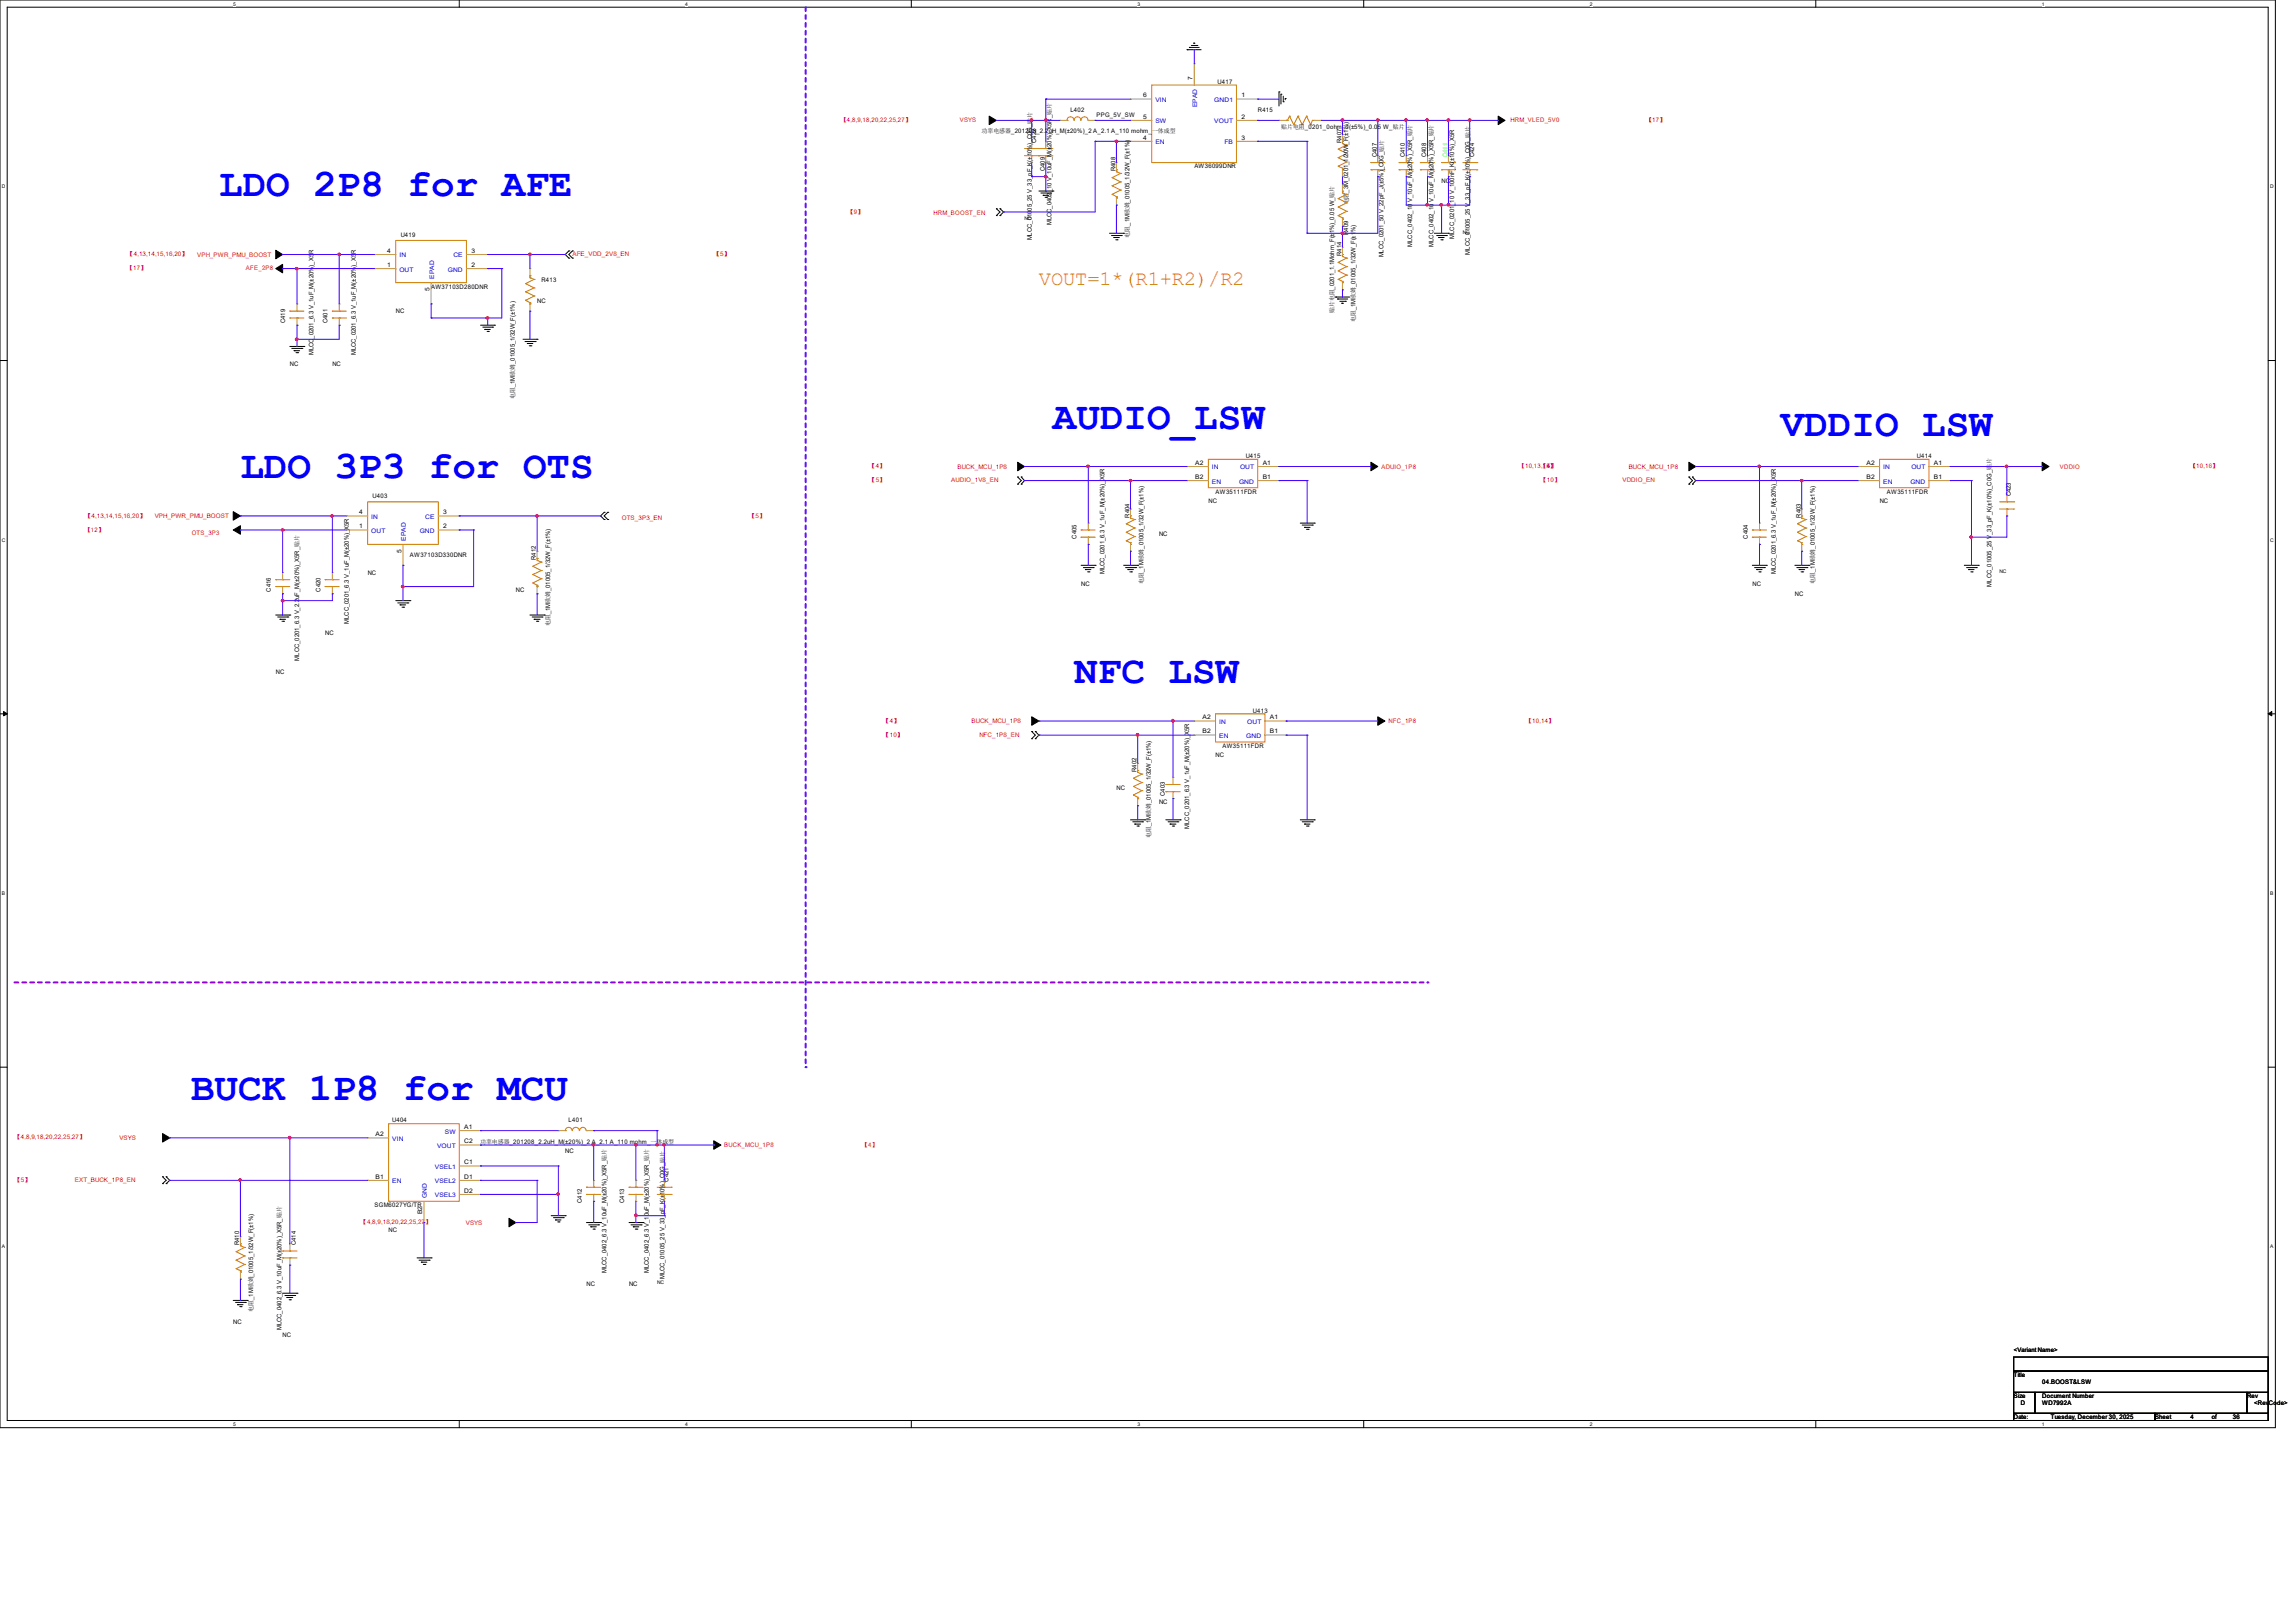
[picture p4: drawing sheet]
<svg xmlns="http://www.w3.org/2000/svg" width="297mm" height="210mm" viewBox="0 0 297 210" stroke-linecap="round" stroke-linejoin="round" font-family="sans-serif">
<defs><g id="words">
<g font-size="5.1" fill="#00f">
<text x="28.4" y="25.3">LDO 2P8 for AFE</text>
<text x="136.3" y="55.5">AUDIO_LSW</text>
<text x="230.5" y="56.4">VDDIO LSW</text>
<text x="31.1" y="61.9">LDO 3P3 for OTS</text>
<text x="139" y="88.4">NFC LSW</text>
<text x="24.7" y="142.4">BUCK 1P8 for MCU</text>
</g>
<text font-size="2.6" fill="#ff8000" x="134.5" y="36.9">VOUT=1*(R1+R2)/R2</text>
<g font-size=".8">
<text x="154.3" y="10.4" transform="rotate(-90 154.3 10.4)">7</text>
<text x="157.6" y="10.8">U417</text>
<text x="127" y="17.2">功率电感器_201208_2.2uH_M(±20%)_2 A_2.1 A_110 mohm_</text>
<text x="138.5" y="14.5">L402</text>
<text x="141.9" y="15.2">PPG_5V_SW</text>
<text x="148" y="15.4">5</text>
<text x="148" y="12.6">6</text>
<text x="149.1" y="17.2">一体成型</text>
<text x="160.7" y="12.6">1</text>
<text x="160.7" y="15.4">2</text>
<text x="162.8" y="14.5">R415</text>
<text x="165.8" y="16.7">贴片电阻_0201_0ohm_J(±5%)_0.05 W_贴片</text>
<text x="134.1" y="18.5" transform="rotate(-90 134.1 18.5)">C422</text>
<text x="135.2" y="22.1" transform="rotate(-90 135.2 22.1)">C409</text>
<text x="144.4" y="22.1" transform="rotate(-90 144.4 22.1)">R408</text>
<text x="148" y="18.1">4</text>
<text x="154.6" y="21.8">AW36099DNR</text>
<text x="160.7" y="18.1">3</text>
<text x="173.6" y="18.5" transform="rotate(-90 173.6 18.5)">R407</text>
<text x="178.2" y="20.3" transform="rotate(-90 178.2 20.3)">C407</text>
<text x="181.8" y="20.3" transform="rotate(-90 181.8 20.3)">C410</text>
<text x="184.6" y="20.3" transform="rotate(-90 184.6 20.3)">C408</text>
<text x="186.6" y="23.6">NC</text>
<text x="190.8" y="20.3" transform="rotate(-90 190.8 20.3)">C424</text>
<text x="136.1" y="29.2" transform="rotate(-90 136.1 29.2)">MLCC_0402_10 V_10uF_M(±20%)_X5R_贴片</text>
<text x="174.5" y="26.5" transform="rotate(-90 174.5 26.5)">电阻_3M_0201_1/20W_F(±1%)</text>
<text x="50.1" y="34.5">1</text>
<text x="50.1" y="32.7">4</text>
<text x="51.9" y="30.6">U419</text>
<text x="61" y="34.5">2</text>
<text x="61" y="32.7">3</text>
<text x="133.6" y="31.1" transform="rotate(-90 133.6 31.1)">MLCC_01005_25 V_33_pF_K(±10%)_C0G_贴片</text>
<text x="146.2" y="30.7" transform="rotate(-90 146.2 30.7)">电阻_1M欧姆_01005_1/32W_F(±1%)</text>
<text x="173.6" y="33.1" transform="rotate(-90 173.6 33.1)">R414</text>
<text x="174.5" y="30.4" transform="rotate(-90 174.5 30.4)">R409</text>
<text x="179.1" y="33.3" transform="rotate(-90 179.1 33.3)">MLCC_0201_50 V_22pF_J(±5%)_C0G_贴片</text>
<text x="182.7" y="31.9" transform="rotate(-90 182.7 31.9)">MLCC_0402_10 V_10uF_M(±20%)_X5R_贴片</text>
<text x="185.5" y="31.9" transform="rotate(-90 185.5 31.9)">MLCC_0402_10 V_10uF_M(±20%)_X5R_贴片</text>
<text x="188.2" y="30.9" transform="rotate(-90 188.2 30.9)">MLCC_0201_10 V_100nF_K(±10%)_X5R</text>
<text x="190.2" y="32.9" transform="rotate(-90 190.2 32.9)">MLCC_01005_25 V_33_pF_K(±10%)_C0G_贴片</text>
<text x="36.9" y="41.8" transform="rotate(-90 36.9 41.8)">C419</text>
<text x="42.4" y="41.8" transform="rotate(-90 42.4 41.8)">C401</text>
<text x="51.2" y="40.6">NC</text>
<text x="55.6" y="37.7" transform="rotate(-90 55.6 37.7)">5</text>
<text x="55.8" y="37.3">AW37103D280DNR</text>
<text x="69.5" y="39.2">NC</text>
<text x="70.1" y="36.4">R413</text>
<text x="172.7" y="40.5" transform="rotate(-90 172.7 40.5)">贴片电阻_0201_1.1Mohm_F(±1%)_0.05 W_贴片</text>
<text x="175.4" y="41.7" transform="rotate(-90 175.4 41.7)">电阻_1M欧姆_01005_1/32W_F(±1%)</text>
<text x="37.5" y="47.4">NC</text>
<text x="40.6" y="46" transform="rotate(-90 40.6 46)">MLCC_0201_6.3 V_1uF_M(±20%)_X5R</text>
<text x="43" y="47.4">NC</text>
<text x="46.1" y="46" transform="rotate(-90 46.1 46)">MLCC_0201_6.3 V_1uF_M(±20%)_X5R</text>
<text x="66.6" y="51.6" transform="rotate(-90 66.6 51.6)">电阻_1M欧姆_01005_1/32W_F(±1%)</text>
<text x="161.2" y="59.3">U415</text>
<text x="248.1" y="59.3">U414</text>
<text x="48.2" y="64.4">U403</text>
<text x="154.7" y="60.2">A2</text>
<text x="154.7" y="62">B2</text>
<text x="156.4" y="65.1">NC</text>
<text x="157.3" y="63.9">AW35111FDR</text>
<text x="163.4" y="60.2">A1</text>
<text x="163.4" y="62">B1</text>
<text x="241.6" y="60.2">A2</text>
<text x="241.6" y="62">B2</text>
<text x="243.3" y="65.1">NC</text>
<text x="244.2" y="63.9">AW35111FDR</text>
<text x="250.3" y="60.2">A1</text>
<text x="250.3" y="62">B1</text>
<text x="260.3" y="64.2" transform="rotate(-90 260.3 64.2)">C423</text>
<text x="46.5" y="68.4">1</text>
<text x="46.5" y="66.5">4</text>
<text x="51.9" y="71.5" transform="rotate(-90 51.9 71.5)">5</text>
<text x="57.4" y="68.4">2</text>
<text x="57.4" y="66.5">3</text>
<text x="139.3" y="69.7" transform="rotate(-90 139.3 69.7)">C405</text>
<text x="146.2" y="67" transform="rotate(-90 146.2 67)">R404</text>
<text x="150" y="69.3">NC</text>
<text x="226.2" y="69.7" transform="rotate(-90 226.2 69.7)">C404</text>
<text x="233" y="67" transform="rotate(-90 233 67)">R403</text>
<text x="35.1" y="76.5" transform="rotate(-90 35.1 76.5)">C416</text>
<text x="41.5" y="76.5" transform="rotate(-90 41.5 76.5)">C420</text>
<text x="47.6" y="74.4">NC</text>
<text x="53" y="72.1">AW37103D330DNR</text>
<text x="66.8" y="76.7">NC</text>
<text x="69.3" y="72.4" transform="rotate(-90 69.3 72.4)">R412</text>
<text x="139.9" y="75.8">NC</text>
<text x="143" y="74.3" transform="rotate(-90 143 74.3)">MLCC_0201_6.3 V_1uF_M(±20%)_X5R</text>
<text x="148" y="75.5" transform="rotate(-90 148 75.5)">电阻_1M欧姆_01005_1/32W_F(±1%)</text>
<text x="226.8" y="75.8">NC</text>
<text x="229.8" y="74.3" transform="rotate(-90 229.8 74.3)">MLCC_0201_6.3 V_1uF_M(±20%)_X5R</text>
<text x="232.3" y="77.1">NC</text>
<text x="234.9" y="75.5" transform="rotate(-90 234.9 75.5)">电阻_1M欧姆_01005_1/32W_F(±1%)</text>
<text x="257.7" y="75.9" transform="rotate(-90 257.7 75.9)">MLCC_01005_25 V_33_pF_K(±10%)_C0G_贴片</text>
<text x="42.1" y="82.2">NC</text>
<text x="45.1" y="80.7" transform="rotate(-90 45.1 80.7)">MLCC_0201_6.3 V_1uF_M(±20%)_X5R</text>
<text x="71.2" y="81" transform="rotate(-90 71.2 81)">电阻_1M欧姆_01005_1/32W_F(±1%)</text>
<text x="35.7" y="87.2">NC</text>
<text x="38.7" y="85.5" transform="rotate(-90 38.7 85.5)">MLCC_0201_6.3 V_2.2uF_M(±20%)_X5R_贴片</text>
<text x="155.6" y="93.1">A2</text>
<text x="155.6" y="94.9">B2</text>
<text x="162.1" y="92.2">U413</text>
<text x="164.3" y="93.1">A1</text>
<text x="164.3" y="94.9">B1</text>
<text x="147.1" y="99.9" transform="rotate(-90 147.1 99.9)">R402</text>
<text x="157.3" y="98">NC</text>
<text x="158.2" y="96.8">AW35111FDR</text>
<text x="144.5" y="102.3">NC</text>
<text x="150" y="104.1">NC</text>
<text x="150.7" y="103" transform="rotate(-90 150.7 103)">C403</text>
<text x="153.9" y="107.2" transform="rotate(-90 153.9 107.2)">MLCC_0201_6.3 V_1uF_M(±20%)_X5R</text>
<text x="148.9" y="108.5" transform="rotate(-90 148.9 108.5)">电阻_1M欧姆_01005_1/32W_F(±1%)</text>
<text x="48.6" y="147">A2</text>
<text x="50.8" y="145.2">U404</text>
<text x="60.1" y="146.1">A1</text>
<text x="60.1" y="147.9">C2</text>
<text x="62.1" y="148">功率电感器_201208_2.2uH_M(±20%)_2 A_2.1 A_110 mohm_一体成型</text>
<text x="73.2" y="149.2">NC</text>
<text x="73.6" y="145.2">L401</text>
<text x="48.6" y="152.5">B1</text>
<text x="60.1" y="150.7">C1</text>
<text x="60.1" y="152.5">D1</text>
<text x="60.1" y="154.3">D2</text>
<text x="75.3" y="155.7" transform="rotate(-90 75.3 155.7)">C412</text>
<text x="80.8" y="155.7" transform="rotate(-90 80.8 155.7)">C413</text>
<text x="86.5" y="152.9" transform="rotate(-90 86.5 152.9)">C421</text>
<text x="30.9" y="161.1" transform="rotate(-90 30.9 161.1)">R410</text>
<text x="38.3" y="161.1" transform="rotate(-90 38.3 161.1)">C414</text>
<text x="48.5" y="156.2">SGM6027YG/TR</text>
<text x="50.3" y="159.4">NC</text>
<text x="54.7" y="157.1" transform="rotate(-90 54.7 157.1)">B2</text>
<text x="75.9" y="166.4">NC</text>
<text x="78.5" y="164.7" transform="rotate(-90 78.5 164.7)">MLCC_0402_6.3 V_10uF_M(±20%)_X5R_贴片</text>
<text x="81.4" y="166.4">NC</text>
<text x="84" y="164.7" transform="rotate(-90 84 164.7)">MLCC_0402_6.3 V_10uF_M(±20%)_X5R_贴片</text>
<text x="86" y="165.5" transform="rotate(-90 86 165.5)">MLCC_01005_25 V_33_pF_K(±10%)_C0G_贴片</text>
<text x="30.2" y="171.3">NC</text>
<text x="32.8" y="169.7" transform="rotate(-90 32.8 169.7)">电阻_1M欧姆_01005_1/32W_F(±1%)</text>
<text x="36.4" y="172.1" transform="rotate(-90 36.4 172.1)">MLCC_0402_6.3 V_10uF_M(±20%)_X5R_贴片</text>
<text x="36.6" y="173">NC</text>
<text x="260.6" y="178.2">Title</text>
<text x="260.6" y="175">&lt;Variant Name&gt;</text>
<text x="264.3" y="179.1">04.BOOST&amp;LSW</text>
<text x="260.6" y="180.9">Size</text>
<text x="260.6" y="183.6">Date:</text>
<text x="261.5" y="181.8">D</text>
<text x="264.3" y="180.9">Document Number</text>
<text x="264.3" y="181.8">WD7992A</text>
<text x="265.4" y="183.6">Tuesday, December 30, 2025</text>
<text x="278.9" y="183.6">Sheet</text>
<text x="283.5" y="183.6">4</text>
<text x="286.2" y="183.6">of</text>
<text x="289" y="183.6">36</text>
<text x="290.8" y="180.9">Rev</text>
<text x="291.7" y="181.8">&lt;RevCode&gt;</text>
</g>
<g font-size=".8" fill="#f00">
<text x="108.8" y="15.8">【4,8,9,18,20,22,25,27】</text>
<text x="124.2" y="15.8">VSYS</text>
<text x="195.5" y="15.8">HRM_VLED_5V0</text>
<text x="213.1" y="15.8">【17】</text>
<text x="109.7" y="27.6">【9】</text>
<text x="120.8" y="27.9">HRM_BOOST_EN</text>
<text x="16.5" y="33.1">【4,13,14,15,16,20】</text>
<text x="16.5" y="35">【17】</text>
<text x="25.5" y="33.2">VPH_PWR_PMU_BOOST</text>
<text x="31.8" y="35">AFE_2P8</text>
<text x="74.1" y="33.1">AFE_VDD_2V8_EN</text>
<text x="92.4" y="33.1">【5】</text>
<text x="112.5" y="60.6">【4】</text>
<text x="112.5" y="62.4">【5】</text>
<text x="123.1" y="62.4">AUDIO_1V8_EN</text>
<text x="123.9" y="60.7">BUCK_MCU_1P8</text>
<text x="178.8" y="60.7">ADUIO_1P8</text>
<text x="196.6" y="60.6">【10,13,15】</text>
<text x="199.3" y="60.6">【4】</text>
<text x="199.3" y="62.4">【10】</text>
<text x="210" y="62.4">VDDIO_EN</text>
<text x="210.8" y="60.7">BUCK_MCU_1P8</text>
<text x="266.6" y="60.7">VDDIO</text>
<text x="283.5" y="60.6">【10,16】</text>
<text x="11" y="67">【4,13,14,15,16,20】</text>
<text x="11" y="68.8">【12】</text>
<text x="20" y="67.1">VPH_PWR_PMU_BOOST</text>
<text x="24.8" y="69.2">OTS_3P3</text>
<text x="80.5" y="67.4">OTS_3P3_EN</text>
<text x="96.9" y="67">【5】</text>
<text x="114.3" y="93.5">【4】</text>
<text x="114.3" y="95.3">【10】</text>
<text x="125.7" y="93.6">BUCK_MCU_1P8</text>
<text x="126.7" y="95.3">NFC_1P8_EN</text>
<text x="179.7" y="93.6">NFC_1P8</text>
<text x="197.5" y="93.5">【10,14】</text>
<text x="1.9" y="147.4">【4,8,9,18,20,22,25,27】</text>
<text x="15.5" y="147.5">VSYS</text>
<text x="93.7" y="148.5">BUCK_MCU_1P8</text>
<text x="111.6" y="148.4">【4】</text>
<text x="1.9" y="153">【5】</text>
<text x="9.7" y="153">EXT_BUCK_1P8_EN</text>
<text x="46.7" y="158.4">【4,8,9,18,20,22,25,27</text>
<text x="55" y="158.4">】</text>
<text x="60.3" y="158.5">VSYS</text>
</g>
<g font-size=".8" fill="#00c">
<text x="149.5" y="16">SW</text>
<text x="149.5" y="13.2">VIN</text>
<text x="154.9" y="13.9" transform="rotate(-90 154.9 13.9)">EPAD</text>
<text x="157.1" y="13.2">GND1</text>
<text x="157.1" y="16">VOUT</text>
<text x="149.5" y="18.7">EN</text>
<text x="158.5" y="18.7">FB</text>
<text x="51.7" y="35.1">OUT</text>
<text x="51.7" y="33.3">IN</text>
<text x="58" y="35.1">GND</text>
<text x="58.7" y="33.3">CE</text>
<text x="56.2" y="36.1" transform="rotate(-90 56.2 36.1)">EPAD</text>
<text x="156.8" y="60.7">IN</text>
<text x="156.8" y="62.6">EN</text>
<text x="160.4" y="62.6">GND</text>
<text x="160.5" y="60.7">OUT</text>
<text x="243.7" y="60.7">IN</text>
<text x="243.7" y="62.6">EN</text>
<text x="247.2" y="62.6">GND</text>
<text x="247.4" y="60.7">OUT</text>
<text x="48" y="69">OUT</text>
<text x="48" y="67.1">IN</text>
<text x="52.5" y="70" transform="rotate(-90 52.5 70)">EPAD</text>
<text x="54.3" y="69">GND</text>
<text x="55" y="67.1">CE</text>
<text x="157.8" y="93.7">IN</text>
<text x="157.8" y="95.5">EN</text>
<text x="161.3" y="95.5">GND</text>
<text x="161.4" y="93.7">OUT</text>
<text x="50.8" y="147.6">VIN</text>
<text x="56.6" y="148.5">VOUT</text>
<text x="57.6" y="146.7">SW</text>
<text x="50.8" y="153.1">EN</text>
<text x="55.2" y="155" transform="rotate(-90 55.2 155)">GND</text>
<text x="56.3" y="151.3">VSEL1</text>
<text x="56.3" y="153.1">VSEL2</text>
<text x="56.3" y="154.9">VSEL3</text>
</g>
<text font-size=".8" fill="#0f0" x="187.3" y="20.3" transform="rotate(-90 187.3 20.3)">C411</text>
<g font-size=".6">
<text x="30.2" y=".7">5</text>
<text x="88.7" y=".7">4</text>
<text x="147.2" y=".7">3</text>
<text x="205.7" y=".7">2</text>
<text x="264.2" y=".7">1</text>
<text x=".3" y="24.4">D</text>
<text x="132.6" y="28.5">NC</text>
<text x="293.8" y="24.4">D</text>
<text x="189.3" y="30.3">NC</text>
<text x=".3" y="70.1">C</text>
<text x="293.8" y="70.1">C</text>
<text x="258.8" y="74.2">NC</text>
<text x=".3" y="115.8">B</text>
<text x="293.8" y="115.8">B</text>
<text x=".3" y="161.5">A</text>
<text x="293.8" y="161.5">A</text>
<text x="85" y="166.1">NC</text>
<text x="30.2" y="184.5">5</text>
<text x="88.7" y="184.5">4</text>
<text x="147.2" y="184.5">3</text>
<text x="205.7" y="184.5">2</text>
<text x="264.2" y="184.5">1</text>
</g>
</g></defs>
<path d="M0 0h294.5v184.7h-294.5zM.9 .9h292.6v182.9h-292.6z" fill="none" stroke="#000" stroke-width=".13"/>
<g fill="#fff">
<path d="M30.2 .1h.3v.7h-.3z"/>
<path d="M30.2 183.9h.3v.8h-.3z"/>
</g>
<path d="M59.4 0v.9M59.4 183.8v.9" fill="none" stroke="#000" stroke-width=".13"/>
<g fill="#fff">
<path d="M88.7 .1h.3v.7h-.3z"/>
<path d="M88.7 183.9h.3v.8h-.3z"/>
</g>
<path d="M117.9 0v.9M117.9 183.8v.9" fill="none" stroke="#000" stroke-width=".13"/>
<g fill="#fff">
<path d="M147.2 .1h.3v.7h-.3z"/>
<path d="M147.2 183.9h.3v.8h-.3z"/>
</g>
<path d="M176.5 0v.9M176.5 183.8v.9" fill="none" stroke="#000" stroke-width=".13"/>
<g fill="#fff">
<path d="M205.7 .1h.4v.7h-.4z"/>
<path d="M205.7 183.9h.4v.8h-.4z"/>
</g>
<path d="M235 0v.9M235 183.8v.9" fill="none" stroke="#000" stroke-width=".13"/>
<g fill="#fff">
<path d="M264.2 .1h.4v.7h-.4z"/>
<path d="M264.2 183.9h.4v.8h-.4z"/>
<path d="M.3 23.8h.4v.7h-.4z"/>
<path d="M293.8 23.8h.5v.7h-.5z"/>
<path d="M.3 69.5h.4v.7h-.4z"/>
<path d="M293.8 69.5h.5v.7h-.5z"/>
</g>
<path d="M0 46.7h.9M293.5 46.7h1" fill="none" stroke="#000" stroke-width=".13"/>
<g fill="#fff">
<path d="M.3 115.2h.4v.8h-.4z"/>
<path d="M293.8 115.2h.4v.8h-.4z"/>
</g>
<path d="M0 92.4h.9M293.5 92.4h1" fill="none" stroke="#000" stroke-width=".13"/>
<path d="M.5 92.1l.4 .3-.4 .2zM293.5 92.4l.5-.3v.5z" fill="#000" stroke="#000" stroke-width=".13"/>
<g fill="#fff">
<path d="M.3 161h.3v.7h-.3z"/>
<path d="M293.8 161h.4v.7h-.4z"/>
</g>
<g fill="none" stroke="#000" stroke-width=".13">
<path d="M153.6 6.4h.1M153.6 6.4h1.8M153.9 6.1h.1M153.9 6.1h1.3M154.2 5.9h.7M154.5 5.6h.1M154.9 5.9h.1M165.5 11.9h.1M165.5 11.9v1.8M165.8 12.2h.1M165.8 12.2v1.3M166.1 13.2h.1"/>
<path d="M166.1 12.4v.8M166.3 12.7h.1M166.3 12.7v.2M73.6 33.4h.1M73.6 32.5h.1M73.6 32.5l-.4 .4 .4 .5M74.1 32.5h.1M74.1 33.4h.1M74.1 32.5l-.5 .4 .5 .5M128.9 27h.1M128.9 27.9h.1M128.9 27l.5 .4-.5 .5"/>
<path d="M129.4 27.9h.1M129.4 27h.1M129.4 27l.5 .4-.5 .5M134.5 24.7h1.8M134.7 25h1.3M135 25.3h.1M135 25.3h.7M135.3 25.5h.1M135.4 25.5h.1M136 25h.1M136.3 24.7h.1M143.6 30.2h1.8"/>
<path d="M143.8 30.5h1.3M144.1 30.7h.1M144.1 30.7h.8M144.4 31h.2M144.6 31h.1M145.1 30.5h.1M145.4 30.2h.1M172.8 38.4h.1M172.8 38.4h1.9M173.1 38.7h.1M173.1 38.7h1.3M173.4 39h.7"/>
<path d="M173.7 39.2h.1M173.7 39.2h.2M174.1 39h.1M185.6 30.2h1.9M185.9 30.5h1.3M186.2 30.7h.1M186.2 30.7h.7M186.5 31h.1M186.6 31h.1M187.2 30.5h.1M187.5 30.2h.1M37.5 44.8h1.8"/>
<path d="M37.8 45.1h1.3M38.1 45.4h.1M38.1 45.4h.7M38.3 45.6h.2M38.5 45.6h.1M39.1 45.1h.1M39.3 44.8h.1M62.2 42.1h1.8M62.5 42.3h1.3M62.7 42.6h.1M62.7 42.6h.8M63 42.9h.2"/>
<path d="M63.2 42.9h.1M63.8 42.3h.1M64 42.1h.1M67.7 43.9h1.8M67.9 44.2h1.4M68.2 44.4h.1M68.2 44.4h.8M68.5 44.7h.2M68.7 44.7h.1M69.3 44.2h.1M69.5 43.9h.1M35.7 79.6h1.8"/>
<path d="M35.9 79.8h1.4M37.3 79.8h.1M37.5 79.6h.1M51.2 77.7h1.8M51.5 78h1.3M51.8 78.3h.1M51.8 78.3h.7M52 78.6h.2M52.2 78.6h.1M52.8 78h.1M53 77.7h.1M68.6 79.6h1.8"/>
<path d="M68.9 79.8h1.2M70.1 79.8h.1M70.4 79.6h.1M78.2 66.3h.1M78.2 67.2h.1M78.2 66.3l-.5 .5 .5 .4M78.7 67.2h.1M78.7 66.3h.1M78.7 66.3l-.5 .5 .5 .4M131.7 62.7h.1M131.7 61.7h.1M131.7 61.7l.5 .5-.5 .5"/>
<path d="M132.2 61.7h.1M132.2 62.7h.1M132.2 61.7l.4 .5-.4 .5M139.9 73.2h1.8M140.2 73.4h1.3M140.5 73.7h.1M140.5 73.7h.7M140.8 74h.1M140.9 74h.1M141.5 73.4h.1M141.7 73.2h.1M145.4 73.2h1.8"/>
<path d="M145.7 73.4h1.3M146 73.7h.1M146 73.7h.7M146.2 74h.2M146.4 74h.1M147 73.4h.1M147.2 73.2h.1M168.3 67.7h1.8M168.5 67.9h1.3M168.8 68.2h.1M168.8 68.2h.7M169.1 68.5h.2"/>
<path d="M169.3 68.5h.1M169.8 67.9h.1M170.1 67.7h.1M218.6 62.7h.1M218.6 61.7h.1M218.6 61.7l.4 .5-.4 .5M219 61.7h.1M219 62.7h.1M219 61.7l.5 .5-.5 .5M226.8 73.2h1.8M227.1 73.4h1.2M227.3 73.7h.1"/>
<path d="M227.3 73.7h.7M227.6 74h.2M227.8 74h.1M228.3 73.4h.1M228.6 73.2h.1M232.3 73.2h1.8M232.5 73.4h1.3M232.8 73.7h.1M232.8 73.7h.8M233.1 74h.2M233.3 74h.1M233.8 73.4h.1"/>
<path d="M234.1 73.2h.1M254.2 73.2h1.8M254.5 73.4h1.3M254.8 73.7h.1M254.8 73.7h.7M255.1 74h.1M255.2 74h.1M255.8 73.4h.1M256 73.2h.1M36.2 80.1h.1M36.2 80.1h.8M36.5 80.4h.2"/>
<path d="M36.7 80.4h.1M69.1 80.1h.1M69.1 80.1h.8M69.4 80.4h.2M69.6 80.4h.1M133.5 95.6h.1M133.5 94.7h.1M133.5 94.7l.5 .4-.5 .5M134 94.7h.1M134 95.6h.1M134 94.7l.5 .4-.5 .5M146.3 106.1h1.9"/>
<path d="M146.6 106.3h1.3M146.9 106.6h.1M146.9 106.6h.7M147.2 106.9h.1M147.3 106.9h.1M147.9 106.3h.1M148.2 106.1h.1M150.9 106.1h1.8M151.2 106.3h1.2M151.4 106.6h.1M151.4 106.6h.8M151.7 106.9h.2"/>
<path d="M151.9 106.9h.1M152.4 106.3h.1M152.7 106.1h.1M168.3 106.1h1.8M168.5 106.3h1.3M168.8 106.6h.1M168.8 106.6h.7M169.1 106.9h.2M169.3 106.9h.1M169.8 106.3h.1M170.1 106.1h.1M0 138.1h.9"/>
<path d="M293.5 138.1h1M21 153.2h.1M21 152.3h.1M21 152.3l.5 .4-.5 .5M21.5 152.3h.1M21.5 153.2h.1M21.5 152.3l.5 .4-.5 .5M71.3 157.3h1.9M71.6 157.6h1.3M71.9 157.9h.1M71.9 157.9h.7M72.2 158.1h.1"/>
<path d="M72.3 158.1h.1M72.9 157.6h.1M73.2 157.3h.1M75.9 158.2h1.8M76.2 158.5h1.3M76.5 158.7h.1M76.5 158.7h.7M76.8 159h.1M76.9 159h.1M77.5 158.5h.1M77.7 158.2h.1M81.4 158.2h1.8"/>
<path d="M81.7 158.5h1.3M82 158.7h.1M82 158.7h.7M82.2 159h.2M82.4 159h.1M83 158.5h.1M83.2 158.2h.1M30.2 168.3h1.8M30.5 168.5h1.2M30.7 168.8h.1M30.7 168.8h.8M31 169.1h.2"/>
<path d="M31.2 169.1h.1M31.7 168.5h.1M32 168.3h.1M36.6 167.3h1.8M36.9 167.6h1.2M37.1 167.9h.1M37.1 167.9h.8M37.4 168.2h.2M37.6 168.2h.1M38.1 167.6h.1M38.4 167.3h.1M54 162.8h1.8"/>
<path d="M54.2 163.1h1.3M54.5 163.3h.1M54.5 163.3h.7M54.8 163.6h.2M55 163.6h.1M55.5 163.1h.1M55.8 162.8h.1M260.6 175.6h32.9v1.8h-32.9zM260.6 177.4h32.9v2.8h-32.9zM260.6 180.2h2.8v2.7h-2.8zM260.6 182.9h18.3v.9h-18.3zM263.4 180.2h27.4v2.7h-27.4z"/>
<path d="M278.9 182.9h14.6v.9h-14.6zM290.8 180.2h2.7v2.7h-2.7z"/>
</g>
<path d="M104.3 .9v137.2M1.9 127.1h182.8M104.3 138.1h.1M184.7 127.1h.1" fill="none" stroke="#8000ff" stroke-width=".25" stroke-dasharray=".5 .5"/>
<g fill="#000" stroke="#000" stroke-width=".13">
<path d="M128 15l.9 .6-.9 .5z" fill-rule="evenodd"/>
<path d="M193.9 15l.9 .6-.9 .5z" fill-rule="evenodd"/>
<path d="M35.7 32.4l.9 .5-.9 .6z" fill-rule="evenodd"/>
<path d="M35.7 34.8l.9-.6v1.1z" fill-rule="evenodd"/>
<path d="M177.4 59.8l.9 .6-.9 .5z" fill-rule="evenodd"/>
<path d="M264.3 59.8l.9 .6-.9 .5z" fill-rule="evenodd"/>
<path d="M30.2 66.2l.9 .6-.9 .5z" fill-rule="evenodd"/>
<path d="M30.2 68.6l.9-.6v1.1z" fill-rule="evenodd"/>
<path d="M131.7 59.8l.9 .6-.9 .5z" fill-rule="evenodd"/>
<path d="M218.6 59.8l.9 .6-.9 .5z" fill-rule="evenodd"/>
<path d="M133.5 92.8l1 .5-1 .6z" fill-rule="evenodd"/>
<path d="M178.3 92.8l.9 .5-.9 .6z" fill-rule="evenodd"/>
<path d="M21 146.7l1 .5-1 .6z" fill-rule="evenodd"/>
<path d="M65.9 157.6l.9 .6-.9 .5z" fill-rule="evenodd"/>
<path d="M92.4 147.6l.9 .6-.9 .5z" fill-rule="evenodd"/>
</g>
<g fill="none" stroke="#cc8006" stroke-width=".13">
<path d="M132.6 19.2h3.7M133.5 19.2h.1M134.5 19.2h.1M135.3 19.2h.1M138.1 15.6h.1M139 15.6a.44 .44 0 0 0-.5-.5 .44 .44 0 0 0-.4 .5M139.9 15.6a.42 .42 0 0 0-.5-.5 .42 .42 0 0 0-.4 .5M140.8 15.6a.44 .44 0 0 0-.4-.5 .44 .44 0 0 0-.5 .5M140.8 15.6h.1M149.1 11h10.9v10h-10.9zM166.5 15.6h.1M166.6 15.6h.1"/>
<path d="M166.9 15h.1M166.9 15l.5 1.1M166.9 15l-.3 .6M167.4 16.1h.1M168 15h.1M168 15l.5 1.1M168 15l-.6 1.1M168.5 16.1h.1M169.1 15h.1M169.1 15l.5 1.1M169.1 15l-.6 1.1M169.6 16.1h.1"/>
<path d="M169.8 15.6h.1M169.8 15.6h.3M169.8 15.6l-.2 .5M170.1 15.6h.1M173.2 19.3h.1M173.2 19.3l1.1 .6M173.7 18.3h.1M173.7 18.6h.1M173.7 18.3v.3M173.7 18.6l.6 .2M174.3 18.8h.1M174.3 19.9h.1"/>
<path d="M174.3 18.8l-1.1 .5M174.3 19.9l-1.1 .5M51.2 31.1h9.2v5.5h-9.2zM68 36.7h.1M68 37.8h.1M68 38.9h.1M68 36.7l1.1 .6M68 37.8l1.1 .5M68 38.9l.6 .3M68.6 35.7h.1M68.6 39.3h.1M68.6 35.9h.1"/>
<path d="M68.6 39.2h.1M68.6 35.7v.2M68.6 39.2v.1M68.6 35.9l.5 .3M69.1 36.2h.1M69.1 37.3h.1M69.1 38.3h.1M69.1 36.2l-1.1 .5M69.1 37.3l-1.1 .5M69.1 38.3l-1.1 .6M132.6 20.2h3.7M133.5 20.2h.1"/>
<path d="M134.5 20.2h.1M135.3 20.2h.1M143.9 23h.1M143.9 24h.1M143.9 25.1h.1M143.9 23l1.1 .5M143.9 24l1.1 .6M143.9 25.1l.6 .3M144.5 22h.1M144.5 25.6h.1M144.5 22.2h.1M144.5 25.4h.1"/>
<path d="M144.5 22v.2M144.5 25.4v.2M144.5 22.2l.5 .2M145 22.4h.1M145 23.5h.1M145 24.6h.1M145 22.4l-1.1 .6M145 23.5l-1.1 .5M145 24.6l-1.1 .5M173.2 20.4h.1M173.2 21.5h.1M173.2 34h.1"/>
<path d="M173.2 35.1h.1M173.2 36.2h.1M173.2 25.7h.1M173.2 26.8h.1M173.2 27.9h.1M173.2 20.4l1.1 .6M173.2 21.5l.5 .3M173.2 34l1.1 .5M173.2 35.1l1.1 .5M173.2 36.2l.5 .2M173.2 25.7l1.1 .5M173.2 26.8l1.1 .5"/>
<path d="M173.2 27.9l.5 .3M173.7 22h.1M173.7 21.8h.1M173.7 32.9h.1M173.7 36.6h.1M173.7 33.2h.1M173.7 36.4h.1M173.7 24.7h.1M173.7 28.4h.1M173.7 25h.1M173.7 28.2h.1M173.7 21.8v.2"/>
<path d="M173.7 24.7v.3M173.7 28.2v.2M173.7 32.9v.3M173.7 36.4v.2M173.7 33.2l.6 .2M173.7 25l.6 .1M174.3 21h.1M174.3 33.4h.1M174.3 34.5h.1M174.3 35.6h.1M174.3 25.1h.1M174.3 26.2h.1"/>
<path d="M174.3 27.3h.1M174.3 21l-1.1 .5M174.3 33.4l-1.1 .6M174.3 34.5l-1.1 .6M174.3 35.6l-1.1 .6M174.3 25.1l-1.1 .6M174.3 26.2l-1.1 .6M174.3 27.3l-1.1 .6M177.4 21h.1M177.4 22h.1M177.4 21h1.8M177.4 22h1.8"/>
<path d="M178.3 21h.1M178.3 22h.1M181.1 21h.1M181.1 22h.1M181.1 21h1.8M181.1 22h1.8M182 21h.1M182 22h.1M183.8 21h.1M183.8 22h.1M183.8 21h1.8M183.8 22h1.8"/>
<path d="M184.7 21h.1M184.7 22h.1M186.6 21h.1M186.6 22h.1M186.6 21h1.8M186.6 22h1.8M187.5 21h.1M187.5 22h.1M189.3 21h1.8M189.3 22h1.8M190.2 21h.1M190.2 22h.1"/>
<path d="M191.1 21h.1M191.1 22h.1M37.5 40.3h.1M37.5 41.1h.1M37.5 40.3h1.8M37.5 41.1h1.8M38.4 40.3h.1M38.4 41.1h.1M43 40.3h.1M43 41.1h.1M43 40.3h1.8M43 41.1h1.8"/>
<path d="M43.9 40.3h.1M43.9 41.1h.1M156.4 59.4h6.4v3.7h-6.4zM243.2 59.4h6.4v3.7h-6.4zM35.7 75h.1M35.7 75.9h.1M35.7 75h1.8M35.7 75.9h1.8M36.6 75h.1M36.6 75.9h.1M42.1 75h.1M42.1 75.9h.1"/>
<path d="M42.1 75h1.8M42.1 75.9h1.8M43 75h.1M43 75.9h.1M47.6 64.9h9.1v5.5h-9.1zM69 73.3h.1M69 74.3h.1M69 75.4h.1M69 73.3l1.1 .5M69 74.3l1.1 .6M69 75.4l.5 .3M69.5 72.3h.1"/>
<path d="M69.5 75.9h.1M69.5 72.5h.1M69.5 75.7h.1M69.5 72.3v.2M69.5 75.7v.2M69.5 72.5l.6 .2M70.1 72.7h.1M70.1 73.8h.1M70.1 74.9h.1M70.1 72.7l-1.1 .6M70.1 73.8l-1.1 .5M70.1 74.9l-1.1 .5"/>
<path d="M139.9 68.6h.1M139.9 69.5h.1M139.9 68.6h1.8M139.9 69.5h1.8M140.8 68.6h.1M140.8 69.5h.1M145.8 67.8h.1M145.8 68.9h.1M145.8 70h.1M145.8 67.8l1.1 .5M145.8 68.9l1.1 .5M145.8 70l.5 .2"/>
<path d="M146.3 66.8h.1M146.3 70.4h.1M146.3 67.1h.1M146.3 70.2h.1M146.3 66.8v.3M146.3 70.2v.2M146.3 67.1l.6 .1M146.9 67.2h.1M146.9 68.3h.1M146.9 69.4h.1M146.9 67.2l-1.1 .6M146.9 68.3l-1.1 .6"/>
<path d="M146.9 69.4l-1.1 .6M226.8 68.6h.1M226.8 69.5h.1M226.8 68.6h1.8M226.8 69.5h1.8M227.7 68.6h.1M227.7 69.5h.1M232.6 67.8h.1M232.6 68.9h.1M232.6 70h.1M232.6 67.8l1.1 .5M232.6 68.9l1.1 .5"/>
<path d="M232.6 70l.6 .2M233.2 66.8h.1M233.2 70.4h.1M233.2 67.1h.1M233.2 70.2h.1M233.2 66.8v.3M233.2 70.2v.2M233.2 67.1l.5 .1M233.7 67.2h.1M233.7 68.3h.1M233.7 69.4h.1M233.7 67.2l-1.1 .6"/>
<path d="M233.7 68.3l-1.1 .6M233.7 69.4l-1.1 .6M258.8 64.9h1.8M258.8 65.9h1.8M259.7 64.9h.1M259.7 65.9h.1M260.6 64.9h.1M260.6 65.9h.1M147.2 99.7h.1M147.2 99.9h.1M147.2 99.7v.2M147.2 99.9l.6 .3"/>
<path d="M157.3 92.4h6.4v3.6h-6.4zM146.7 100.7h.1M146.7 101.8h.1M146.7 102.9h.1M146.7 100.7l1.1 .6M146.7 101.8l1.1 .5M146.7 102.9l.5 .3M147.2 103.3h.1M147.2 103.2h.1M147.2 103.2v.1M147.8 100.2h.1M147.8 101.3h.1"/>
<path d="M147.8 102.3h.1M147.8 100.2l-1.1 .5M147.8 101.3l-1.1 .5M147.8 102.3l-1.1 .6M150.9 101.5h.1M150.9 102.4h.1M150.9 101.5h1.8M150.9 102.4h1.8M151.8 101.5h.1M151.8 102.4h.1M50.3 145.4h9.1v10h-9.1zM73.2 146.3h.1"/>
<path d="M73.2 146.3a.45 .45 0 0 1 .4-.4 .45 .45 0 0 1 .4 .4M74.1 146.3a.45 .45 0 0 1 .4-.4 .45 .45 0 0 1 .5 .4M75 146.3a.42 .42 0 0 1 .4-.4 .42 .42 0 0 1 .5 .4M75.9 146.3h.1M75.9 153.6h.1M75.9 154.6h.1M75.9 153.6h1.8M75.9 154.6h1.8M76.8 153.6h.1M76.8 154.6h.1M81.4 153.6h.1M81.4 154.6h.1"/>
<path d="M81.4 153.6h1.8M81.4 154.6h1.8M82.3 153.6h.1M82.3 154.6h.1M85 153.6h1.9M85 154.6h1.9M86 153.6h.1M86 154.6h.1M86.9 153.6h.1M86.9 154.6h.1M30.6 162h.1M30.6 163.1h.1"/>
<path d="M30.6 164.2h.1M30.6 162l1.1 .5M30.6 163.1l1.1 .5M30.6 164.2l.5 .2M31.1 161h.1M31.1 164.6h.1M31.1 161.2h.1M31.1 164.4h.1M31.1 161v.2M31.1 164.4v.2M31.1 161.2l.6 .2M31.7 161.4h.1"/>
<path d="M31.7 162.5h.1M31.7 163.6h.1M31.7 161.4l-1.1 .6M31.7 162.5l-1.1 .6M31.7 163.6l-1.1 .6M36.6 161.9h.1M36.6 162.8h.1M36.6 161.9h1.8M36.6 162.8h1.8M37.5 161.9h.1M37.5 162.8h.1"/>
</g>
<g fill="none" stroke="#a84" stroke-width=".13">
<path d="M133.5 18.3h.1M133.5 18.3v.9M135.3 18.3h.1M135.3 18.3v.9M137.2 15.6h.1M137.2 15.6h.9M140.8 15.6h.9M141.7 15.6h.1M146.3 18.3h.1M146.3 15.6h.1M146.3 12.8h.1M146.3 15.6h2.8"/>
<path d="M146.3 12.8h2.8M146.3 18.3h2.8M154.6 8.3h.1M154.6 8.3v2.7M160 15.6h2.8M160 12.8h2.8M160 18.3h2.8M162.8 12.8h.1M162.8 15.6h.1M162.8 18.3h.1M165.5 15.6h.1M165.5 15.6h1"/>
<path d="M170.1 15.6h.9M171 15.6h.1M173.7 17.4h.1M173.7 17.4v.9M38.4 39.3h.1M38.4 39.3v1M43.9 39.3h.1M43.9 39.3v1M48.5 34.8h.1M48.5 32.9h.1M48.5 34.8h2.7M48.5 32.9h2.7"/>
<path d="M55.8 39.3h.1M55.8 36.6v2.7M60.4 34.8h2.7M60.4 32.9h2.7M63.1 34.8h.1M63.1 32.9h.1M68.6 34.8h.1M68.6 34.8v.9M68.6 39.3v1M133.5 21h.1M133.5 20.2v.8M135.3 21h.1"/>
<path d="M135.3 20.2v.8M144.5 26.5h.1M144.5 21h.1M144.5 21v1M144.5 25.6v.9M173.7 22.9h.1M173.7 37.5h.1M173.7 32h.1M173.7 29.3h.1M173.7 23.8h.1M173.7 22v.9M173.7 23.8v.9"/>
<path d="M173.7 28.4v.9M173.7 32v.9M173.7 36.6v.9M178.3 20.2h.1M178.3 22.9h.1M178.3 20.2v.8M178.3 22v.9M182 20.2h.1M182 22.9h.1M182 20.2v.8M182 22v.9M184.7 20.2h.1"/>
<path d="M184.7 22.9h.1M184.7 20.2v.8M184.7 22v.9M187.5 20.2h.1M187.5 22.9h.1M187.5 20.2v.8M187.5 22v.9M190.2 20.2h.1M190.2 22.9h.1M190.2 20.2v.8M190.2 22v.9M38.4 42.1h.1"/>
<path d="M38.4 41.1v1M43.9 42.1h.1M43.9 41.1v1M68.6 40.3h.1M36.6 74.1h.1M36.6 76.8h.1M36.6 74.1v.9M36.6 75.9v.9M43 74.1h.1M43 76.8h.1M43 74.1v.9M43 75.9v.9"/>
<path d="M44.8 68.6h.1M44.8 66.8h.1M44.8 68.6h2.8M44.8 66.8h2.8M52.2 73.2h.1M52.2 70.4v2.8M56.7 68.6h2.7M56.7 66.8h2.7M59.4 68.6h.1M59.4 66.8h.1M69.5 76.8h.1M69.5 71.3h.1"/>
<path d="M69.5 71.3v1M69.5 75.9v.9M140.8 67.7h.1M140.8 70.4h.1M140.8 67.7v.9M140.8 69.5v.9M146.3 71.3h.1M146.3 65.9h.1M146.3 65.9v.9M146.3 70.4v.9M153.6 60.4h.1M153.6 62.2h.1"/>
<path d="M153.6 60.4h2.8M153.6 62.2h2.8M162.8 60.4h2.7M162.8 62.2h2.7M165.5 60.4h.1M165.5 62.2h.1M227.7 67.7h.1M227.7 70.4h.1M227.7 67.7v.9M227.7 69.5v.9M233.2 71.3h.1M233.2 65.9h.1"/>
<path d="M233.2 65.9v.9M233.2 70.4v.9M240.5 60.4h.1M240.5 62.2h.1M240.5 60.4h2.7M240.5 62.2h2.7M249.6 60.4h2.8M249.6 62.2h2.8M252.4 60.4h.1M252.4 62.2h.1M259.7 64h.1M259.7 66.8h.1"/>
<path d="M259.7 64v.9M259.7 65.9v.9M147.2 98.8h.1M147.2 98.8v.9M154.6 93.3h.1M154.6 95.1h.1M154.6 93.3h2.7M154.6 95.1h2.7M163.7 93.3h2.8M163.7 95.1h2.8M166.5 93.3h.1M166.5 95.1h.1"/>
<path d="M147.2 104.3h.1M147.2 103.3v1M151.8 100.6h.1M151.8 103.3h.1M151.8 100.6v.9M151.8 102.4v.9M47.6 147.2h.1M47.6 152.7h.1M47.6 147.2h2.7M47.6 152.7h2.7M54.9 158.2h.1M54.9 155.4v2.8"/>
<path d="M59.4 146.3h2.8M59.4 152.7h2.8M59.4 150.9h2.8M59.4 148.2h2.8M59.4 154.6h2.8M62.2 146.3h.1M62.2 150.9h.1M62.2 148.2h.1M62.2 152.7h.1M62.2 154.6h.1M72.3 146.3h.1M72.3 146.3h.9"/>
<path d="M75.9 146.3h.9M76.8 146.3h.1M76.8 152.7h.1M76.8 155.4h.1M76.8 152.7v.9M76.8 154.6v.8M82.3 152.7h.1M82.3 155.4h.1M82.3 152.7v.9M82.3 154.6v.8M86 152.7h.1M86 155.4h.1"/>
<path d="M86 152.7v.9M86 154.6v.8M31.1 165.5h.1M31.1 160h.1M31.1 160v1M31.1 164.6v.9M37.5 161h.1M37.5 163.7h.1M37.5 161v.9M37.5 162.8v.9"/>
</g>
<g fill="none" stroke="#4200ff" stroke-width=".13">
<path d="M128.9 15.6h8.3M133.5 15.6h.1M133.5 15.6v2.7M135.3 12.8h.1M135.3 15.6h.1M135.3 12.8v5.5M135.3 12.8h11M141.7 15.6h.1M141.7 18.3h.1M141.7 15.6h4.6M141.7 18.3v9.1h-11.8M141.7 18.3h4.6"/>
<path d="M144.5 18.3h.1M144.5 18.3v2.7M154.6 6.4h.1M154.6 6.4v1.9M162.8 12.8h.1M162.8 18.3h.1M162.8 15.6h.1M162.8 12.8h2.7M162.8 15.6h2.7M162.8 18.3h6.4M169.2 18.3h.1M169.2 18.3v11.9"/>
<path d="M171 15.6h22.9M173.7 15.6h.1M173.7 15.6v1.8M178.3 15.6h.1M178.3 15.6v4.6M182 15.6h.1M182 15.6v4.6M184.7 15.6h.1M184.7 15.6v4.6M187.5 15.6h.1M187.5 15.6v4.6M190.2 15.6h.1"/>
<path d="M190.2 15.6v4.6M36.6 34.8h.1M36.6 32.9h.1M36.6 34.8h11.9M36.6 32.9h11.9M38.4 34.8h.1M38.4 34.8v4.5M43.9 32.9h.1M43.9 32.9v6.4M55.8 39.3h.1M55.8 39.3v1.8M63.1 32.9h.1"/>
<path d="M63.1 34.8h.1M63.1 34.8h1.8M63.1 32.9h10.1M64.9 34.8h.1M64.9 34.8v6.3h-9.1M68.6 32.9h.1M68.6 32.9v1.9M129.9 27.4h.1M133.5 22.9h.1M133.5 21v1.9M133.5 22.9h1.8M135.3 22.9h.1"/>
<path d="M135.3 24.7h.1M135.3 21v3.7M144.5 26.5h.1M144.5 26.5v3.7M169.2 30.2h.1M173.7 29.3h.1M173.7 30.2h.1M173.7 37.5h.1M173.7 23.8h.1M173.7 22.9v.9M173.7 29.3v2.7M173.7 37.5v.9"/>
<path d="M178.3 22.9h.1M178.3 22.9v7.3h-9.1M182 22.9h.1M182 22.9v3.6h8.2v-3.6M184.7 22.9h.1M184.7 26.5h.1M184.7 22.9v3.6M186.6 26.5h.1M186.6 26.5v3.7M187.5 22.9h.1M187.5 26.5h.1M187.5 22.9v3.6"/>
<path d="M190.2 22.9h.1M38.4 42.1h.1M38.4 43.9h.1M38.4 42.1v2.7M43.9 42.1h.1M43.9 42.1v1.8h-5.5M55.8 41.1h.1M63.1 41.1h.1M63.1 41.1v1M68.6 40.3h.1M68.6 40.3v3.6M31.1 66.8h.1"/>
<path d="M31.1 68.6h.1M31.1 66.8h13.7M31.1 68.6h13.7M36.6 68.6h.1M36.6 76.8h.1M36.6 77.7h.1M36.6 68.6v5.5M36.6 76.8v2.8M43 66.8h.1M43 76.8h.1M43 66.8v7.3M43 76.8v.9h-6.4"/>
<path d="M52.2 73.2h.1M52.2 75.9h.1M52.2 73.2v4.5M59.4 66.8h.1M59.4 68.6h.1M59.4 66.8h18.3M59.4 68.6h1.9M61.3 68.6h.1M61.3 68.6v7.3h-9.1M69.5 66.8h.1M69.5 76.8h.1M69.5 66.8v4.5"/>
<path d="M69.5 76.8v2.8M132.6 60.4h.1M132.6 62.2h.1M132.6 60.4h21M132.6 62.2h21M140.8 60.4h.1M140.8 70.4h.1M140.8 60.4v7.3M140.8 70.4v2.8M146.3 62.2h.1M146.3 71.3h.1M146.3 62.2v3.7"/>
<path d="M146.3 71.3v1.9M165.5 62.2h.1M165.5 60.4h.1M165.5 60.4h11.9M165.5 62.2h3.7M169.2 62.2h.1M169.2 62.2v5.5M219.5 60.4h.1M219.5 62.2h.1M219.5 60.4h21M219.5 62.2h21M227.7 60.4h.1"/>
<path d="M227.7 70.4h.1M227.7 60.4v7.3M227.7 70.4v2.8M233.2 62.2h.1M233.2 71.3h.1M233.2 62.2v3.7M233.2 71.3v1.9M252.4 62.2h.1M252.4 60.4h.1M252.4 60.4h11.9M252.4 62.2h2.7M255.1 62.2h.1"/>
<path d="M255.1 69.5h.1M255.1 62.2v11M259.7 60.4h.1M259.7 66.8h.1M259.7 60.4v3.6M259.7 66.8v2.7h-4.6M134.5 93.3h.1M134.5 95.1h.1M134.5 93.3h20.1M134.5 95.1h20.1M147.2 95.1h.1M147.2 95.1v3.7"/>
<path d="M151.8 93.3h.1M151.8 93.3v7.3M166.5 95.1h.1M166.5 93.3h.1M166.5 93.3h11.8M166.5 95.1h2.7M169.2 95.1h.1M169.2 95.1v11M147.2 104.3h.1M147.2 104.3v1.8M151.8 103.3h.1M151.8 103.3v2.8"/>
<path d="M22 147.2h.1M22 152.7h.1M22 147.2h25.6M22 152.7h25.6M31.1 152.7h.1M31.1 152.7v7.3M37.5 147.2h.1M37.5 147.2v13.8M54.9 158.2h.1M54.9 158.2v4.6M62.2 146.3h.1M62.2 148.2h.1"/>
<path d="M62.2 150.9h.1M62.2 152.7h.1M62.2 154.6h.1M62.2 146.3h10.1M62.2 148.2h30.2M62.2 150.9h10.1M62.2 152.7h7.3M62.2 154.6h10.1M66.8 158.2h.1M69.5 152.7h.1M69.5 152.7v5.5h-2.7M72.3 150.9h.1"/>
<path d="M72.3 154.6h.1M72.3 150.9v6.4M76.8 146.3h.1M76.8 148.2h.1M76.8 155.4h.1M76.8 146.3h8.2M76.8 148.2v4.5M76.8 155.4v2.8M82.3 148.2h.1M82.3 157.3h.1M82.3 158.2h.1M82.3 148.2v4.5"/>
<path d="M82.3 155.4v2.8M82.3 157.3h3.7M85 146.3h.1M85 148.2h.1M85 146.3v1.9M86 148.2h.1M86 157.3h.1M86 148.2v4.5M86 155.4v1.9M92.4 148.2h.1M31.1 165.5h.1M31.1 165.5v2.8"/>
<path d="M37.5 163.7h.1M37.5 163.7v3.6"/>
</g>
<g fill="#f00" stroke="#f00" stroke-width=".13">
<path d="M227.5 60.2h.3v.3h-.3z" fill-rule="evenodd"/>
<path d="M233.1 62.1h.2v.2h-.2z" fill-rule="evenodd"/>
<path d="M140.7 60.2h.2v.3h-.2z" fill-rule="evenodd"/>
<path d="M146.2 62.1h.2v.2h-.2z" fill-rule="evenodd"/>
<path d="M76.7 148h.2v.2h-.2z" fill-rule="evenodd"/>
<path d="M82.2 148h.2v.2h-.2z" fill-rule="evenodd"/>
<path d="M84.9 148h.3v.2h-.3z" fill-rule="evenodd"/>
<path d="M72.1 154.4h.2v.2h-.2z" fill-rule="evenodd"/>
<path d="M31 152.6h.2v.2h-.2z" fill-rule="evenodd"/>
<path d="M82.2 157.2h.2v.2h-.2z" fill-rule="evenodd"/>
<path d="M42.8 66.7h.3v.2h-.3z" fill-rule="evenodd"/>
<path d="M36.5 68.5h.2v.2h-.2z" fill-rule="evenodd"/>
<path d="M52 75.8h.2v.2h-.2z" fill-rule="evenodd"/>
<path d="M135.2 15.4h.3v.2h-.3z" fill-rule="evenodd"/>
<path d="M173.6 15.4h.3v.2h-.3z" fill-rule="evenodd"/>
<path d="M178.2 15.4h.2v.2h-.2z" fill-rule="evenodd"/>
<path d="M181.8 15.4h.3v.2h-.3z" fill-rule="evenodd"/>
<path d="M187.3 15.4h.3v.2h-.3z" fill-rule="evenodd"/>
<path d="M184.6 15.4h.2v.2h-.2z" fill-rule="evenodd"/>
<path d="M144.4 18.2h.2v.2h-.2z" fill-rule="evenodd"/>
<path d="M184.6 26.4h.2v.2h-.2z" fill-rule="evenodd"/>
<path d="M187.3 26.4h.3v.2h-.3z" fill-rule="evenodd"/>
<path d="M173.6 30.1h.3v.2h-.3z" fill-rule="evenodd"/>
<path d="M38.3 34.7h.2v.2h-.2z" fill-rule="evenodd"/>
<path d="M43.8 32.8h.2v.2h-.2z" fill-rule="evenodd"/>
<path d="M68.5 32.8h.2v.2h-.2z" fill-rule="evenodd"/>
<path d="M63 41h.2v.3h-.2z" fill-rule="evenodd"/>
<path d="M259.6 60.2h.2v.3h-.2z" fill-rule="evenodd"/>
<path d="M36.5 77.6h.2v.2h-.2z" fill-rule="evenodd"/>
<path d="M38.3 43.8h.2v.2h-.2z" fill-rule="evenodd"/>
<path d="M135.2 22.8h.3v.2h-.3z" fill-rule="evenodd"/>
<path d="M255 69.4h.2v.2h-.2z" fill-rule="evenodd"/>
<path d="M190.1 15.4h.2v.2h-.2z" fill-rule="evenodd"/>
<path d="M85.8 148h.3v.2h-.3z" fill-rule="evenodd"/>
<path d="M186.4 26.4h.2v.2h-.2z" fill-rule="evenodd"/>
<path d="M227.5 60.2h.3v.3h-.3z" fill-rule="evenodd"/>
<path d="M233.1 62.1h.2v.2h-.2z" fill-rule="evenodd"/>
<path d="M140.7 60.2h.2v.3h-.2z" fill-rule="evenodd"/>
<path d="M146.2 62.1h.2v.2h-.2z" fill-rule="evenodd"/>
<path d="M76.7 148h.2v.2h-.2z" fill-rule="evenodd"/>
<path d="M82.2 148h.2v.2h-.2z" fill-rule="evenodd"/>
<path d="M84.9 148h.3v.2h-.3z" fill-rule="evenodd"/>
<path d="M72.1 154.4h.2v.2h-.2z" fill-rule="evenodd"/>
<path d="M31 152.6h.2v.2h-.2z" fill-rule="evenodd"/>
<path d="M82.2 157.2h.2v.2h-.2z" fill-rule="evenodd"/>
<path d="M42.8 66.7h.3v.2h-.3z" fill-rule="evenodd"/>
<path d="M36.5 68.5h.2v.2h-.2z" fill-rule="evenodd"/>
<path d="M52 75.8h.2v.2h-.2z" fill-rule="evenodd"/>
<path d="M135.2 15.4h.3v.2h-.3z" fill-rule="evenodd"/>
<path d="M173.6 15.4h.3v.2h-.3z" fill-rule="evenodd"/>
<path d="M178.2 15.4h.2v.2h-.2z" fill-rule="evenodd"/>
<path d="M181.8 15.4h.3v.2h-.3z" fill-rule="evenodd"/>
<path d="M187.3 15.4h.3v.2h-.3z" fill-rule="evenodd"/>
<path d="M184.6 15.4h.2v.2h-.2z" fill-rule="evenodd"/>
<path d="M144.4 18.2h.2v.2h-.2z" fill-rule="evenodd"/>
<path d="M184.6 26.4h.2v.2h-.2z" fill-rule="evenodd"/>
<path d="M187.3 26.4h.3v.2h-.3z" fill-rule="evenodd"/>
<path d="M173.6 30.1h.3v.2h-.3z" fill-rule="evenodd"/>
<path d="M38.3 34.7h.2v.2h-.2z" fill-rule="evenodd"/>
<path d="M43.8 32.8h.2v.2h-.2z" fill-rule="evenodd"/>
<path d="M68.5 32.8h.2v.2h-.2z" fill-rule="evenodd"/>
<path d="M63 41h.2v.3h-.2z" fill-rule="evenodd"/>
<path d="M259.6 60.2h.2v.3h-.2z" fill-rule="evenodd"/>
<path d="M36.5 77.6h.2v.2h-.2z" fill-rule="evenodd"/>
<path d="M38.3 43.8h.2v.2h-.2z" fill-rule="evenodd"/>
<path d="M135.2 22.8h.3v.2h-.3z" fill-rule="evenodd"/>
<path d="M255 69.4h.2v.2h-.2z" fill-rule="evenodd"/>
<path d="M190.1 15.4h.2v.2h-.2z" fill-rule="evenodd"/>
<path d="M85.8 148h.3v.2h-.3z" fill-rule="evenodd"/>
<path d="M186.4 26.4h.2v.2h-.2z" fill-rule="evenodd"/>
<circle cx="151.8" cy="93.3" r=".16"/>
<circle cx="147.2" cy="95.1" r=".16"/>
<circle cx="37.5" cy="147.2" r=".16"/>
<circle cx="69.5" cy="66.7" r=".16"/>
<circle cx="133.5" cy="15.5" r=".16"/>
</g>
<use href="#words"/>
</svg>
